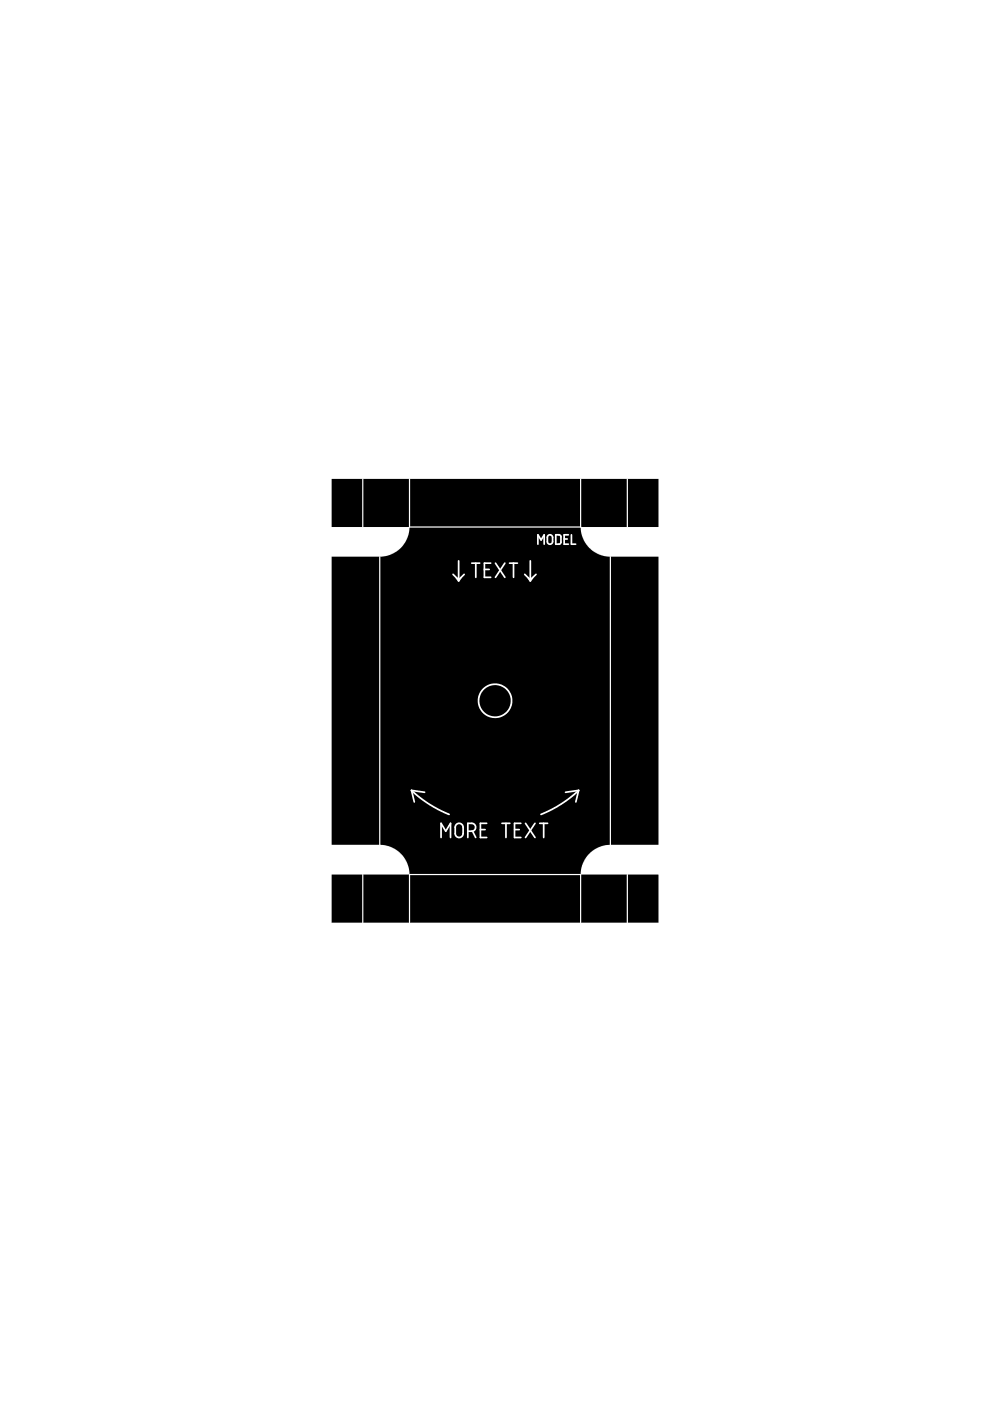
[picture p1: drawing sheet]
<svg xmlns="http://www.w3.org/2000/svg" width="210mm" height="297mm" viewBox="0 0 210 297" stroke-linecap="round" stroke-linejoin="round" font-family="sans-serif">
<path d="M70.3 101.5h69.3v10.2h-16.5l.2 1.7 .8 1.8 1.4 1.5 1.7 .9 1.8 .4h10.6v61.1h-10.4l-1.9 .4-1.9 1.1-1.1 1.2-.9 1.7-.3 1.8v.1h16.5v10.2h-69.3v-10.2h16.5l-.2-1.7-.8-1.8-1.5-1.5-1.5-.9-2.1-.4h-10.4v-61.1h10.6l1.9-.4 1.7-1 1.2-1.2 .8-1.6 .3-1.8v-.3h-16.5z" fill-rule="evenodd" fill="#000"/>
<path d="M76.9 101.5v10.2M80.5 118v61.1M86.8 101.5v10.2h36.3v-10.2M129.4 118v61.1M133 101.5v10.2M76.9 185.4v10.2M86.8 195.6v-10.2h36.3v10.2M133 185.4v10.2" fill="none" stroke="#fffffe" stroke-width=".25"/>
<g fill="none" stroke="#fffffe" stroke-width=".36">
<path d="M97.2 118.9v4.1M100 119.4h1.7M100.9 119.4v3M104 119.4h-1.3v3h1.3M105.1 119.4l1.9 3M107 119.4l-1.9 3M108 119.4h1.7M108.9 119.4v3M112.4 118.9v4.1M114 115.4v-2l.7 1.1 .7-1.1v2M116.1 113.6l.6-.2 .4 .4 .1 1.1-.4 .5h-.4l-.3-.4zM117.8 113.4h.8l.3 .3v1.3l-.3 .4h-.8z"/>
<path d="M119.6 114.3h.7M120.5 113.4h-.9v2h.9M121.2 113.4v2h.8M96.1 121.8l1.1 1.2M96.8 122.5l.4 .7 .5-.7M98.4 121.8l-1.2 1.2M102.7 120.7h1M111.3 121.8l1.1 1.2M112 122.5l.4 .7 .5-.7M113.6 121.8l-1.2 1.2M87.2 167.6l3.4 2.7 2.2 1.3 2.4 1.1M87.2 167.6l2.8 .4"/>
<path d="M87.2 167.6l.6 2.4M93.5 177.6v-3l1 1.6 1-1.6v3M96.7 174.9l.7-.3 .7 .4 .1 1.9-.5 .6h-.7l-.4-.5-.1-1.7zM99.2 176.2h1l.4-.2 .3-.6-.3-.6-.5-.2h-.9v3M100.2 176.2l.7 1.4M101.9 175.9h.9M103.2 174.6h-1.3v3h1.3M106.4 174.6h1.7M107.3 174.6v3M109.1 175.9h1M110.4 174.6h-1.3v3h1.3M111.4 174.6l2 3"/>
<path d="M113.4 174.6l-2 3M114.4 174.6h1.7M115.3 174.6v3M122.7 167.6l-2.8 .4M122.7 167.6l-.6 2.4M122.7 167.6l-1.6 1.4-2.1 1.5-2.4 1.4-1.9 .8"/>
<circle cx="105" cy="148.6" r="3.5"/>
</g>
</svg>
